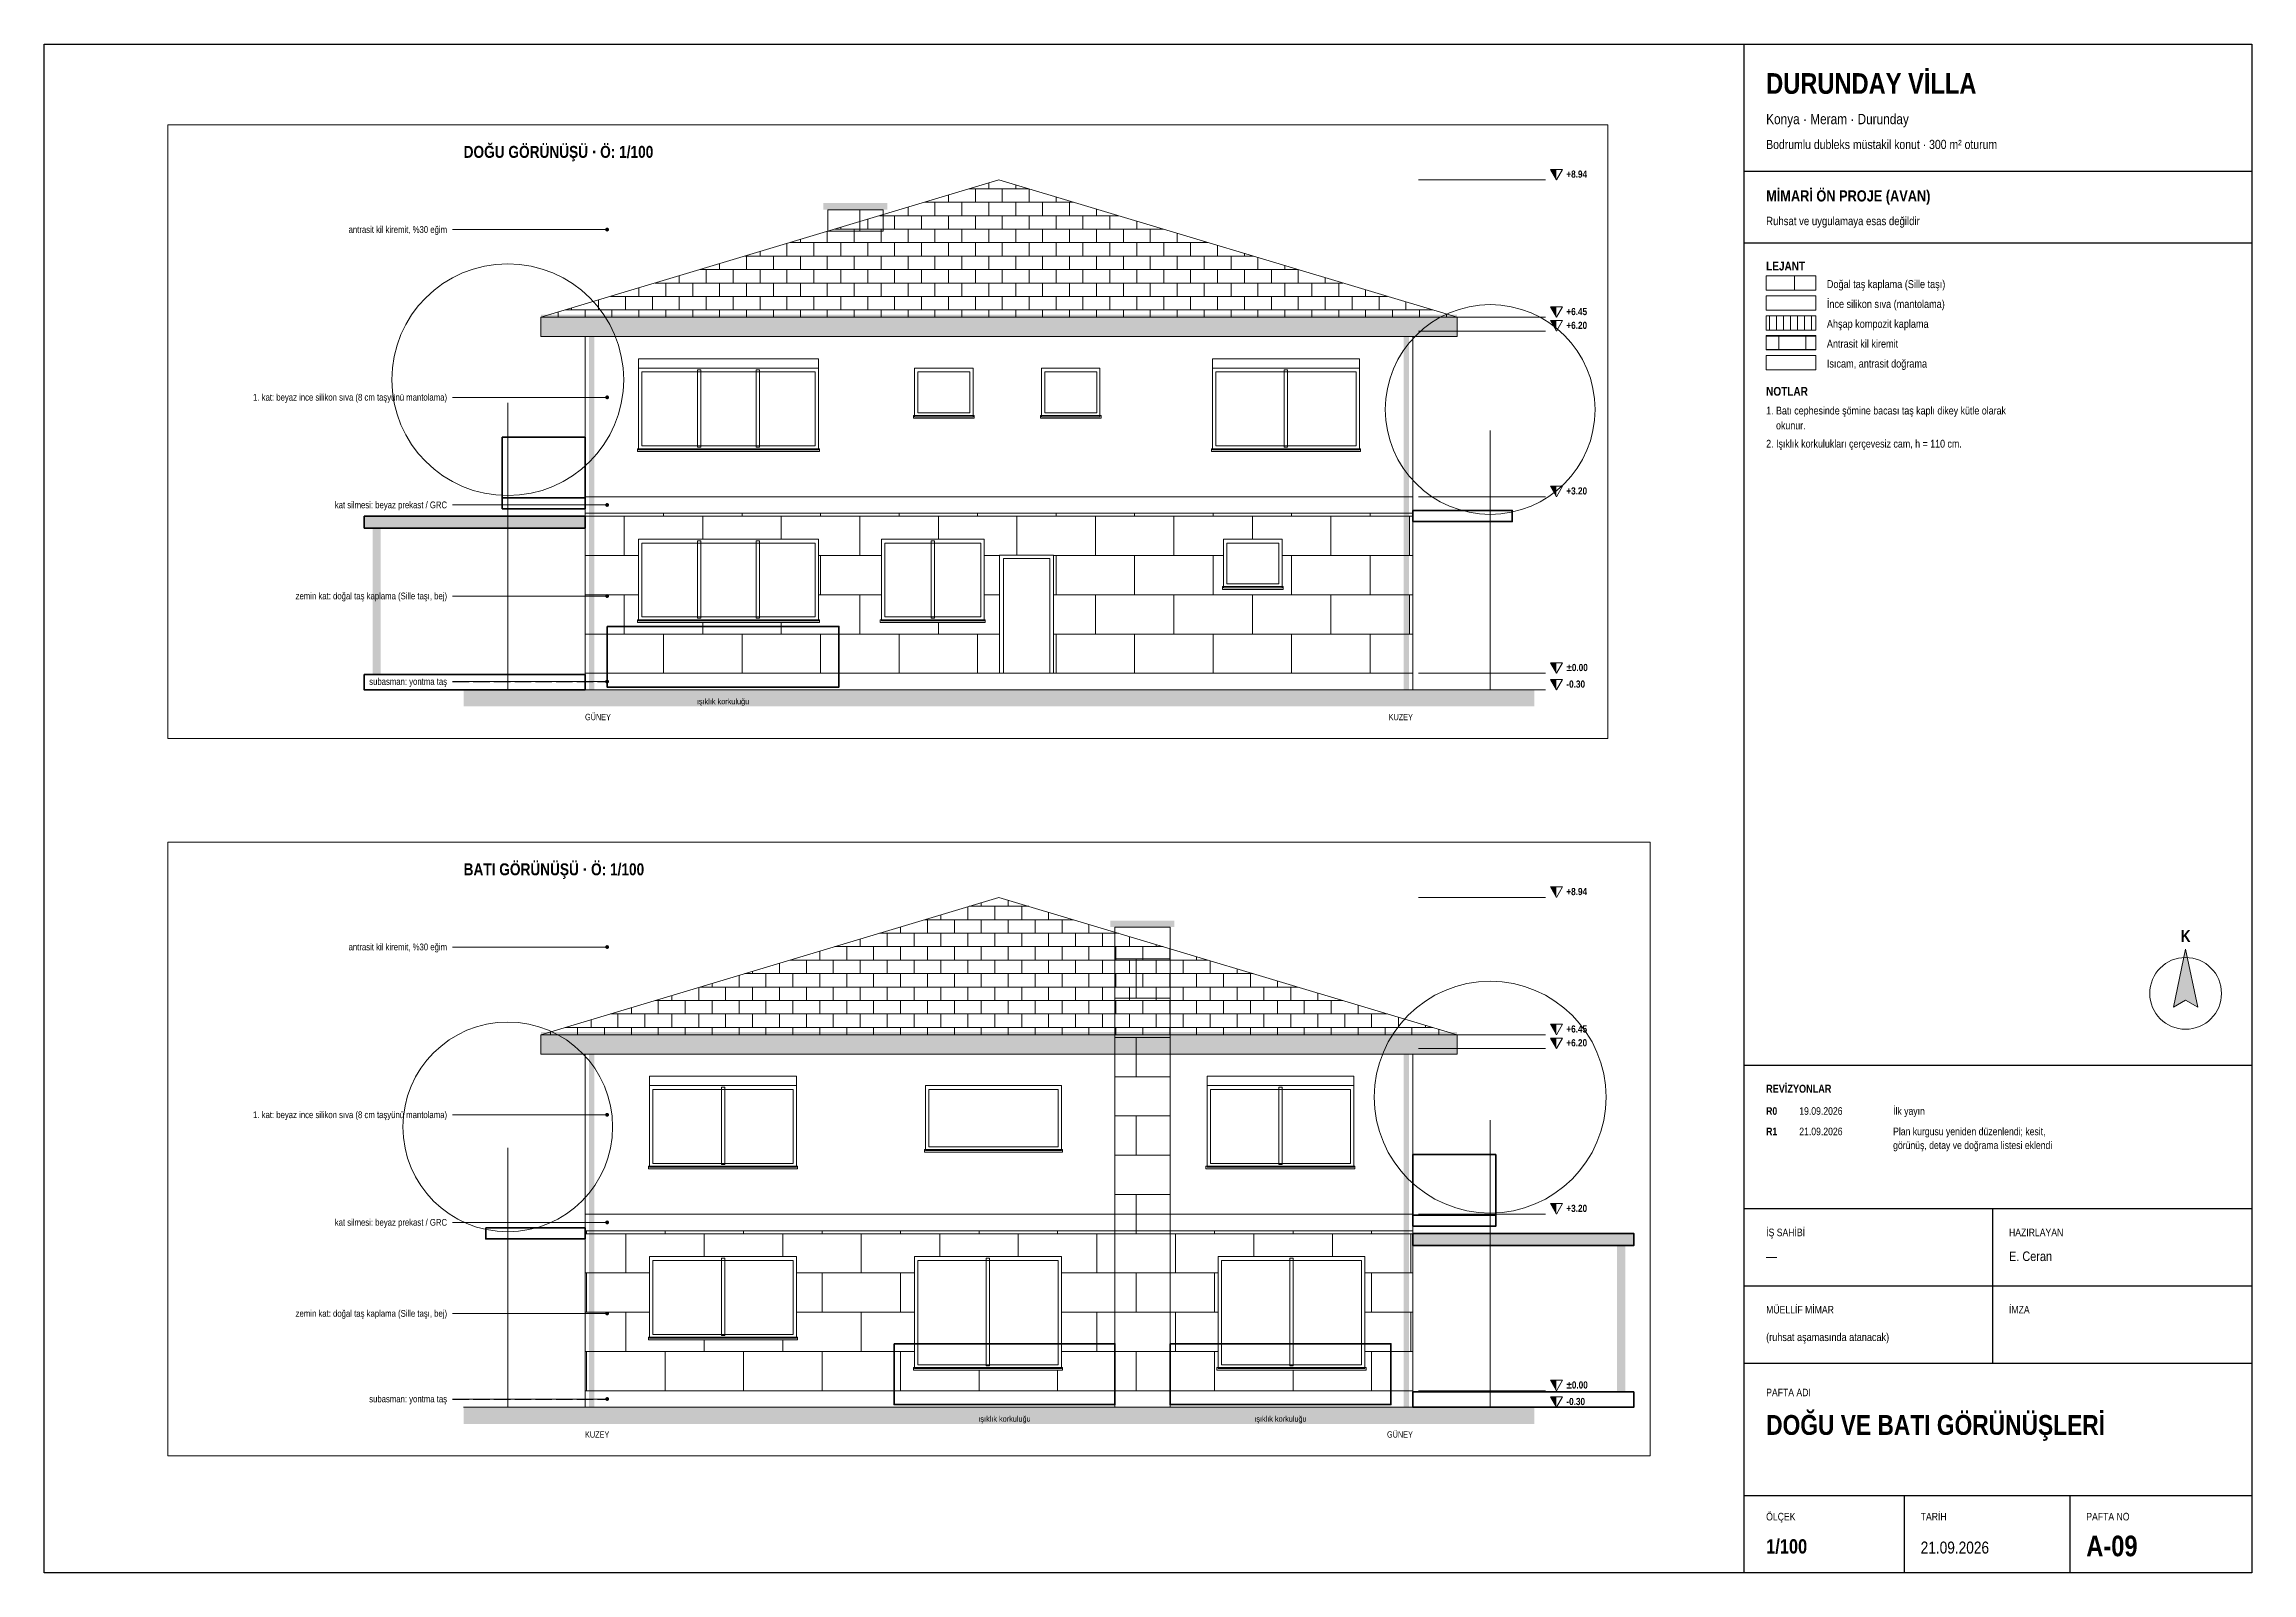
# Paper-space layout 'A-09 DOGU VE BATI GORUNUSLERI' of a CAD drawing. Header units: centimetres, sheet in millimetres. Extents: x 10 to 410, y 10 to 287.
# The model-space entities are those that its viewports show. They can reach past a viewport. Long polylines and large blocks are cut down to what shows.
import ezdxf
from ezdxf.enums import TextEntityAlignment as Align

# ---------------------------------------------------------------- set-up
doc = ezdxf.new("R2010")
doc.units = ezdxf.units.CM
doc.header["$LTSCALE"] = 0.25
doc.linetypes.add('ACAD_ISO02W100', pattern=[15, 12, -3])
for name, color, linetype, lineweight in [('M-BACA-TUGLA-1', 116, 'Continuous', 9), ('M-BACA-TUGLA-1-T', 8, 'Continuous', 5), ('M-BITK-AGAC-1', 70, 'Continuous', 9), ('M-CKAP-KIREMIT-1', 66, 'Continuous', 9), ('M-CKAP-KIREMIT-1-T', 8, 'Continuous', 5), ('M-CVRE-ZEMIN', 45, 'Continuous', 18), ('M-CVRE-ZEMIN-T', 8, 'Continuous', 5), ('M-DUVK-DOGALTAS-1', 139, 'Continuous', 5), ('M-DUVK-DOGALTAS-1-T', 8, 'Continuous', 5), ('M-DUVK-PREKAST-1', 127, 'Continuous', 5), ('M-GOST-ANTET', 176, 'Continuous', 25), ('M-GOST-ANTETYAZI', 177, 'Continuous', 9), ('M-GOST-KESITKOT', 46, 'Continuous', 9), ('M-GOST-KUZEYOKU', 1, 'Continuous', 9), ('M-GOST-LEJANT', 173, 'Continuous', 9), ('M-GOST-YAZI', 2, 'Continuous', 9), ('M-KPKN-AHSAP-1', 93, 'Continuous', 9), ('M-PNKS-ALUMINYUM-1', 171, 'Continuous', 9), ('M-SIVA-1', 52, 'Continuous', 5), ('M-TASI-BETONARME-1', 5, 'Continuous', 35), ('M-TASI-BETONARME-1-T', 250, 'Continuous', 5), ('M-YIBO-SAC-1', 12, 'Continuous', 9)]:
    doc.layers.add(name, color=color, linetype=linetype, lineweight=lineweight)
doc.layers.add('M-GOST-VPORT', color=8, linetype='Continuous', lineweight=9, plot=False)
doc.styles.add('YAZI', font='arialn.ttf')
doc.styles.add('YAZI-KALIN', font='arialnb.ttf')

psp = doc.layouts.new('A-09 DOGU VE BATI GORUNUSLERI')

# ---------------------------------------------------------------- texts
at = {"layer": 'M-GOST-ANTETYAZI'}
for s, height, style, p in [('DURUNDAY VİLLA', 3.744, 'YAZI-KALIN', (322, 278)), ('Konya · Meram · Durunday', 1.872, 'YAZI', (322, 272.5)), ('Bodrumlu dubleks müstakil konut · 300 m² oturum', 1.656, 'YAZI', (322, 268)), ('MİMARİ ÖN PROJE (AVAN)', 2.016, 'YAZI-KALIN', (322, 258.5)), ('Ruhsat ve uygulamaya esas değildir', 1.512, 'YAZI', (322, 254.2)), ('LEJANT', 1.584, 'YAZI-KALIN', (322, 246)), ('Doğal taş kaplama (Sille taşı)', 1.44, 'YAZI', (333, 242.8)), ('İnce silikon sıva (mantolama)', 1.44, 'YAZI', (333, 239.2)), ('Ahşap kompozit kaplama', 1.44, 'YAZI', (333, 235.6)), ('Antrasit kil kiremit', 1.44, 'YAZI', (333, 232)), ('Isıcam, antrasit doğrama', 1.44, 'YAZI', (333, 228.4)), ('NOTLAR', 1.584, 'YAZI-KALIN', (322, 223.3)), ('1. Batı cephesinde şömine bacası taş kaplı dikey kütle olarak', 1.404, 'YAZI', (322, 219.9)), ('    okunur.', 1.404, 'YAZI', (322, 217.2)), ('2. Işıklık korkulukları çerçevesiz cam, h = 110 cm.', 1.404, 'YAZI', (322, 213.9)), ('REVİZYONLAR', 1.44, 'YAZI-KALIN', (322, 97)), ('R0', 1.368, 'YAZI-KALIN', (322, 93)), ('19.09.2026', 1.368, 'YAZI', (328, 93)), ('İlk yayın', 1.368, 'YAZI', (345, 93)), ('R1', 1.368, 'YAZI-KALIN', (322, 89.3)), ('21.09.2026', 1.368, 'YAZI', (328, 89.3)), ('görünüş, detay ve doğrama listesi eklendi', 1.368, 'YAZI', (345, 86.8)), ('Plan kurgusu yeniden düzenlendi; kesit,', 1.368, 'YAZI', (345, 89.3)), ('İŞ SAHİBİ', 1.368, 'YAZI', (322, 71)), ('HAZIRLAYAN', 1.368, 'YAZI', (366, 71)), ('E. Ceran', 1.728, 'YAZI', (366, 66.5)), ('—', 1.73, 'YAZI', (322, 66.5)), ('MÜELLİF MİMAR', 1.368, 'YAZI', (322, 57)), ('İMZA', 1.368, 'YAZI', (366, 57)), ('(ruhsat aşamasında atanacak)', 1.44, 'YAZI', (322, 52)), ('PAFTA ADI', 1.368, 'YAZI', (322, 42)), ('DOĞU VE BATI GÖRÜNÜŞLERİ', 3.6, 'YAZI-KALIN', (322, 35)), ('ÖLÇEK', 1.368, 'YAZI', (322, 19.5)), ('TARİH', 1.368, 'YAZI', (350, 19.5)), ('PAFTA NO', 1.368, 'YAZI', (380, 19.5)), ('1/100', 2.592, 'YAZI-KALIN', (322, 13.5)), ('A-09', 3.744, 'YAZI-KALIN', (380, 13)), ('21.09.2026', 2.16, 'YAZI', (350, 13.5))]:
    psp.add_text(s, height=height, dxfattribs=dict(at, style=style)).set_placement(p)
at = {"layer": 'M-GOST-ANTETYAZI', "style": 'YAZI-KALIN'}
psp.add_text('K', height=2.16, dxfattribs=at).set_placement((398, 124.3), align=Align.CENTER)

msp = doc.modelspace()

# ---------------------------------------------------------------- texts
at = {"layer": 'M-GOST-KESITKOT', "style": 'YAZI-KALIN'}
for s, p in [('+8.94', (1778, 898)), ('+8.94', (6327, 898)), ('+6.45', (1778, 649)), ('+6.45', (6327, 649)), ('+6.20', (1778, 624)), ('+6.20', (6327, 624)), ('+3.20', (1778, 324)), ('+3.20', (6327, 324)), ('%%p0.00', (1778, 4)), ('%%p0.00', (6327, 4)), ('-0.30', (1778, -26)), ('-0.30', (6327, -26))]:
    msp.add_text(s, height=12.96, dxfattribs=at).set_placement(p)
at = {"layer": 'M-GOST-YAZI'}
for s, height, style, p in [('DOĞU GÖRÜNÜŞÜ · Ö: 1/100', 21.6, 'YAZI-KALIN', (-220, 934)), ('BATI GÖRÜNÜŞÜ · Ö: 1/100', 21.6, 'YAZI-KALIN', (4329, 934)), ('GÜNEY', 11.52, 'YAZI', (0, -85)), ('KUZEY', 11.52, 'YAZI', (4549, -85))]:
    msp.add_text(s, height=height, dxfattribs=dict(at, style=style)).set_placement(p)
at = {"layer": 'M-GOST-YAZI', "style": 'YAZI'}
for s, height, p in [('antrasit kil kiremit, %30 eğim', 12.24, (-250, 798)), ('antrasit kil kiremit, %30 eğim', 12.24, (4299, 798)), ('1. kat: beyaz ince silikon sıva (8 cm taşyünü mantolama)', 12.24, (-250, 494)), ('1. kat: beyaz ince silikon sıva (8 cm taşyünü mantolama)', 12.24, (4299, 494)), ('kat silmesi: beyaz prekast / GRC', 12.24, (-250, 299)), ('kat silmesi: beyaz prekast / GRC', 12.24, (4299, 299)), ('zemin kat: doğal taş kaplama (Sille taşı, bej)', 12.24, (-250, 134)), ('zemin kat: doğal taş kaplama (Sille taşı, bej)', 12.24, (4299, 134)), ('subasman: yontma taş', 12.24, (-250, -21)), ('subasman: yontma taş', 12.24, (4299, -21)), ('KUZEY', 11.52, (1500, -85)), ('GÜNEY', 11.52, (6049, -85))]:
    msp.add_text(s, height=height, dxfattribs=at).set_placement(p, align=Align.RIGHT)
for p in [(250, -56), (5309, -56), (5809, -56)]:
    msp.add_text('ışıklık korkuluğu', height=10.08, dxfattribs=at).set_placement(p, align=Align.CENTER)

# ---------------------------------------------------------------- hatches: boundary and pattern name
at = {"layer": 'M-BACA-TUGLA-1-T'}
h = msp.add_hatch(color=256, dxfattribs=at)
h.dxf.hatch_style = 1
h.paths.add_polyline_path([(5501, 852), (5617, 852), (5617, 840), (5501, 840)])
h = msp.add_hatch(dxfattribs=at)
h.set_pattern_fill('AR-B816', scale=0.35)
h.paths.add_polyline_path([(5509, 840), (5609, 840), (5609, -30), (5509, -30)])
at = {"layer": 'M-CKAP-KIREMIT-1-T'}
h = msp.add_hatch(dxfattribs=at)
h.set_pattern_fill('AR-B816', scale=0.12)
h.paths.add_polyline_path([(1580, 645), (750, 894), (-80, 645)])
h = msp.add_hatch(dxfattribs=at)
h.set_pattern_fill('AR-B816', scale=0.12)
h.paths.add_polyline_path([(4469, 645), (5299, 894), (6129, 645)])
h = msp.add_hatch(color=256, dxfattribs=at)
h.dxf.hatch_style = 1
h.paths.add_polyline_path([(432, 852), (548, 852), (548, 840), (432, 840)])
h = msp.add_hatch(dxfattribs=at)
h.set_pattern_fill('AR-B816', scale=0.35)
h.paths.add_polyline_path([(440, 840), (540, 840), (540, 801), (440, 801)])
h = msp.add_hatch(color=256, dxfattribs=at)
h.dxf.hatch_style = 1
h.paths.add_polyline_path([(-80, 650), (1580, 650), (1580, 640), (-80, 640)])
h = msp.add_hatch(color=256, dxfattribs=at)
h.dxf.hatch_style = 1
h.paths.add_polyline_path([(-80, 645), (1580, 645), (1580, 610), (-80, 610)])
h = msp.add_hatch(color=256, dxfattribs=at)
h.dxf.hatch_style = 1
h.paths.add_polyline_path([(4469, 650), (6129, 650), (6129, 640), (4469, 640)])
h = msp.add_hatch(color=256, dxfattribs=at)
h.dxf.hatch_style = 1
h.paths.add_polyline_path([(4469, 645), (6129, 645), (6129, 610), (4469, 610)])
at = {"layer": 'M-CVRE-ZEMIN-T'}
h = msp.add_hatch(dxfattribs=at)
h.set_pattern_fill('EARTH', scale=5)
h.paths.add_polyline_path([(-220, -30), (1720, -30), (1720, -60), (-220, -60)])
h = msp.add_hatch(dxfattribs=at)
h.set_pattern_fill('EARTH', scale=5)
h.paths.add_polyline_path([(4329, -30), (6269, -30), (6269, -60), (4329, -60)])
at = {"layer": 'M-DUVK-DOGALTAS-1-T'}
h = msp.add_hatch(dxfattribs=at)
h.set_pattern_fill('AR-B816', scale=0.35)
h.paths.add_polyline_path([(0, 290), (1500, 290), (1500, 243), (0, 243)])
h = msp.add_hatch(dxfattribs=at)
h.set_pattern_fill('AR-B816', scale=0.35)
h.paths.add_polyline_path([(4549, 290), (6049, 290), (6049, 243), (4549, 243)])
h = msp.add_hatch(dxfattribs=at)
h.set_pattern_fill('AR-B816', scale=0.35)
h.paths.add_polyline_path([(0, 243), (97, 243), (97, 97), (0, 97)])
h = msp.add_hatch(dxfattribs=at)
h.set_pattern_fill('AR-B816', scale=0.35)
h.paths.add_polyline_path([(423, 243), (537, 243), (537, 97), (423, 97)])
h = msp.add_hatch(dxfattribs=at)
h.set_pattern_fill('AR-B816', scale=0.35)
h.paths.add_polyline_path([(723, 243), (1157, 243), (1157, 214), (723, 214)])
h = msp.add_hatch(dxfattribs=at)
h.set_pattern_fill('AR-B816', scale=0.35)
h.paths.add_polyline_path([(1263, 243), (1500, 243), (1500, 157), (1263, 157)])
h = msp.add_hatch(dxfattribs=at)
h.set_pattern_fill('AR-B816', scale=0.35)
h.paths.add_polyline_path([(4549, 243), (4666, 243), (4666, 97), (4549, 97)])
h = msp.add_hatch(dxfattribs=at)
h.set_pattern_fill('AR-B816', scale=0.35)
h.paths.add_polyline_path([(4932, 243), (5146, 243), (5146, 97), (4932, 97)])
h = msp.add_hatch(dxfattribs=at)
h.set_pattern_fill('AR-B816', scale=0.35)
h.paths.add_polyline_path([(5412, 243), (5696, 243), (5696, 97), (5412, 97)])
h = msp.add_hatch(dxfattribs=at)
h.set_pattern_fill('AR-B816', scale=0.35)
h.paths.add_polyline_path([(5962, 243), (6049, 243), (6049, 97), (5962, 97)])
h = msp.add_hatch(dxfattribs=at)
h.set_pattern_fill('AR-B816', scale=0.35)
h.paths.add_polyline_path([(723, 214), (751, 214), (751, 157), (723, 157)])
h = msp.add_hatch(dxfattribs=at)
h.set_pattern_fill('AR-B816', scale=0.35)
h.paths.add_polyline_path([(849, 214), (1157, 214), (1157, 157), (849, 157)])
h = msp.add_hatch(dxfattribs=at)
h.set_pattern_fill('AR-B816', scale=0.35)
h.paths.add_polyline_path([(723, 157), (751, 157), (751, 155), (723, 155)])
h = msp.add_hatch(dxfattribs=at)
h.set_pattern_fill('AR-B816', scale=0.35)
h.paths.add_polyline_path([(723, 155), (751, 155), (751, 152), (723, 152)])
h = msp.add_hatch(dxfattribs=at)
h.set_pattern_fill('AR-B816', scale=0.35)
h.paths.add_polyline_path([(723, 152), (751, 152), (751, 97), (723, 97)])
h = msp.add_hatch(dxfattribs=at)
h.set_pattern_fill('AR-B816', scale=0.35)
h.paths.add_polyline_path([(849, 157), (1155, 157), (1155, 155), (849, 155)])
h = msp.add_hatch(dxfattribs=at)
h.set_pattern_fill('AR-B816', scale=0.35)
h.paths.add_polyline_path([(849, 155), (1155, 155), (1155, 152), (849, 152)])
h = msp.add_hatch(dxfattribs=at)
h.set_pattern_fill('AR-B816', scale=0.35)
h.paths.add_polyline_path([(849, 152), (1500, 152), (1500, 97), (849, 97)])
h = msp.add_hatch(dxfattribs=at)
h.set_pattern_fill('AR-B816', scale=0.35)
h.paths.add_polyline_path([(1265, 157), (1500, 157), (1500, 155), (1265, 155)])
h = msp.add_hatch(dxfattribs=at)
h.set_pattern_fill('AR-B816', scale=0.35)
h.paths.add_polyline_path([(1265, 155), (1500, 155), (1500, 152), (1265, 152)])
h = msp.add_hatch(dxfattribs=at)
h.set_pattern_fill('AR-B816', scale=0.35)
h.paths.add_polyline_path([(0, 97), (95, 97), (95, 95), (0, 95)])
h = msp.add_hatch(dxfattribs=at)
h.set_pattern_fill('AR-B816', scale=0.35)
h.paths.add_polyline_path([(0, 95), (95, 95), (95, 92), (0, 92)])
h = msp.add_hatch(dxfattribs=at)
h.set_pattern_fill('AR-B816', scale=0.35)
h.paths.add_polyline_path([(0, 92), (751, 92), (751, 0), (0, 0)])
h = msp.add_hatch(dxfattribs=at)
h.set_pattern_fill('AR-B816', scale=0.35)
h.paths.add_polyline_path([(425, 97), (535, 97), (535, 95), (425, 95)])
h = msp.add_hatch(dxfattribs=at)
h.set_pattern_fill('AR-B816', scale=0.35)
h.paths.add_polyline_path([(425, 95), (535, 95), (535, 92), (425, 92)])
h = msp.add_hatch(dxfattribs=at)
h.set_pattern_fill('AR-B816', scale=0.35)
h.paths.add_polyline_path([(725, 97), (751, 97), (751, 95), (725, 95)])
h = msp.add_hatch(dxfattribs=at)
h.set_pattern_fill('AR-B816', scale=0.35)
h.paths.add_polyline_path([(725, 95), (751, 95), (751, 92), (725, 92)])
h = msp.add_hatch(dxfattribs=at)
h.set_pattern_fill('AR-B816', scale=0.35)
h.paths.add_polyline_path([(849, 97), (1500, 97), (1500, 95), (849, 95)])
h = msp.add_hatch(dxfattribs=at)
h.set_pattern_fill('AR-B816', scale=0.35)
h.paths.add_polyline_path([(849, 95), (1500, 95), (1500, 92), (849, 92)])
h = msp.add_hatch(dxfattribs=at)
h.set_pattern_fill('AR-B816', scale=0.35)
h.paths.add_polyline_path([(849, 92), (1500, 92), (1500, 0), (849, 0)])
h = msp.add_hatch(dxfattribs=at)
h.set_pattern_fill('AR-B816', scale=0.35)
h.paths.add_polyline_path([(4549, 97), (4664, 97), (4664, 95), (4549, 95)])
h = msp.add_hatch(dxfattribs=at)
h.set_pattern_fill('AR-B816', scale=0.35)
h.paths.add_polyline_path([(4549, 95), (4664, 95), (4664, 92), (4549, 92)])
h = msp.add_hatch(dxfattribs=at)
h.set_pattern_fill('AR-B816', scale=0.35)
h.paths.add_polyline_path([(4549, 92), (5146, 92), (5146, 42), (4549, 42)])
h = msp.add_hatch(dxfattribs=at)
h.set_pattern_fill('AR-B816', scale=0.35)
h.paths.add_polyline_path([(4934, 97), (5146, 97), (5146, 95), (4934, 95)])
h = msp.add_hatch(dxfattribs=at)
h.set_pattern_fill('AR-B816', scale=0.35)
h.paths.add_polyline_path([(4934, 95), (5146, 95), (5146, 92), (4934, 92)])
h = msp.add_hatch(dxfattribs=at)
h.set_pattern_fill('AR-B816', scale=0.35)
h.paths.add_polyline_path([(5412, 97), (5696, 97), (5696, 95), (5412, 95)])
h = msp.add_hatch(dxfattribs=at)
h.set_pattern_fill('AR-B816', scale=0.35)
h.paths.add_polyline_path([(5412, 95), (5696, 95), (5696, 92), (5412, 92)])
h = msp.add_hatch(dxfattribs=at)
h.set_pattern_fill('AR-B816', scale=0.35)
h.paths.add_polyline_path([(5412, 92), (5696, 92), (5696, 42), (5412, 42)])
h = msp.add_hatch(dxfattribs=at)
h.set_pattern_fill('AR-B816', scale=0.35)
h.paths.add_polyline_path([(5962, 97), (6049, 97), (6049, 95), (5962, 95)])
h = msp.add_hatch(dxfattribs=at)
h.set_pattern_fill('AR-B816', scale=0.35)
h.paths.add_polyline_path([(5962, 95), (6049, 95), (6049, 92), (5962, 92)])
h = msp.add_hatch(dxfattribs=at)
h.set_pattern_fill('AR-B816', scale=0.35)
h.paths.add_polyline_path([(5962, 92), (6049, 92), (6049, 42), (5962, 42)])
h = msp.add_hatch(dxfattribs=at)
h.set_pattern_fill('AR-B816', scale=0.35)
h.paths.add_polyline_path([(4549, 42), (5144, 42), (5144, 40), (4549, 40)])
h = msp.add_hatch(dxfattribs=at)
h.set_pattern_fill('AR-B816', scale=0.35)
h.paths.add_polyline_path([(5414, 42), (5694, 42), (5694, 40), (5414, 40)])
h = msp.add_hatch(dxfattribs=at)
h.set_pattern_fill('AR-B816', scale=0.35)
h.paths.add_polyline_path([(5964, 42), (6049, 42), (6049, 40), (5964, 40)])
h = msp.add_hatch(dxfattribs=at)
h.set_pattern_fill('AR-B816', scale=0.35)
h.paths.add_polyline_path([(4549, 40), (5144, 40), (5144, 37), (4549, 37)])
h = msp.add_hatch(dxfattribs=at)
h.set_pattern_fill('AR-B816', scale=0.35)
h.paths.add_polyline_path([(4549, 37), (6049, 37), (6049, 0), (4549, 0)])
h = msp.add_hatch(dxfattribs=at)
h.set_pattern_fill('AR-B816', scale=0.35)
h.paths.add_polyline_path([(5414, 40), (5694, 40), (5694, 37), (5414, 37)])
h = msp.add_hatch(dxfattribs=at)
h.set_pattern_fill('AR-B816', scale=0.35)
h.paths.add_polyline_path([(5964, 40), (6049, 40), (6049, 37), (5964, 37)])
at = {"layer": 'M-GOST-KESITKOT'}
h = msp.add_hatch(color=256, dxfattribs=at)
h.dxf.hatch_style = 1
h.paths.add_polyline_path([(1749, 913), (1760, 913), (1760, 894)])
h = msp.add_hatch(color=256, dxfattribs=at)
h.dxf.hatch_style = 1
h.paths.add_polyline_path([(6298, 913), (6309, 913), (6309, 894)])
h = msp.add_hatch(color=256, dxfattribs=at)
h.dxf.hatch_style = 1
h.paths.add_polyline_path([(1749, 664), (1760, 664), (1760, 645)])
h = msp.add_hatch(color=256, dxfattribs=at)
h.dxf.hatch_style = 1
h.paths.add_polyline_path([(6298, 664), (6309, 664), (6309, 645)])
h = msp.add_hatch(color=256, dxfattribs=at)
h.dxf.hatch_style = 1
h.paths.add_polyline_path([(1749, 639), (1760, 639), (1760, 620)])
h = msp.add_hatch(color=256, dxfattribs=at)
h.dxf.hatch_style = 1
h.paths.add_polyline_path([(6298, 639), (6309, 639), (6309, 620)])
h = msp.add_hatch(color=256, dxfattribs=at)
h.dxf.hatch_style = 1
h.paths.add_polyline_path([(1749, 339), (1760, 339), (1760, 320)])
h = msp.add_hatch(color=256, dxfattribs=at)
h.dxf.hatch_style = 1
h.paths.add_polyline_path([(6298, 339), (6309, 339), (6309, 320)])
h = msp.add_hatch(color=256, dxfattribs=at)
h.dxf.hatch_style = 1
h.paths.add_polyline_path([(1749, 19), (1760, 19), (1760, 0)])
h = msp.add_hatch(color=256, dxfattribs=at)
h.dxf.hatch_style = 1
h.paths.add_polyline_path([(6298, 19), (6309, 19), (6309, 0)])
h = msp.add_hatch(color=256, dxfattribs=at)
h.dxf.hatch_style = 1
h.paths.add_polyline_path([(1749, -11), (1760, -11), (1760, -30)])
h = msp.add_hatch(color=256, dxfattribs=at)
h.dxf.hatch_style = 1
h.paths.add_polyline_path([(6298, -11), (6309, -11), (6309, -30)])
at = {"layer": 'M-GOST-YAZI'}
h = msp.add_hatch(color=256, dxfattribs=at)
h.dxf.hatch_style = 1
edge = h.paths.add_edge_path()
edge.add_arc((40, 804), 3.5, 0, 360)
h = msp.add_hatch(color=256, dxfattribs=at)
h.dxf.hatch_style = 1
edge = h.paths.add_edge_path()
edge.add_arc((4589, 804), 3.5, 0, 360)
h = msp.add_hatch(color=256, dxfattribs=at)
h.dxf.hatch_style = 1
edge = h.paths.add_edge_path()
edge.add_arc((40, 500), 3.5, 0, 360)
h = msp.add_hatch(color=256, dxfattribs=at)
h.dxf.hatch_style = 1
edge = h.paths.add_edge_path()
edge.add_arc((4589, 500), 3.5, 0, 360)
h = msp.add_hatch(color=256, dxfattribs=at)
h.dxf.hatch_style = 1
edge = h.paths.add_edge_path()
edge.add_arc((40, 305), 3.5, 0, 360)
h = msp.add_hatch(color=256, dxfattribs=at)
h.dxf.hatch_style = 1
edge = h.paths.add_edge_path()
edge.add_arc((4589, 305), 3.5, 0, 360)
h = msp.add_hatch(color=256, dxfattribs=at)
h.dxf.hatch_style = 1
edge = h.paths.add_edge_path()
edge.add_arc((40, 140), 3.5, 0, 360)
h = msp.add_hatch(color=256, dxfattribs=at)
h.dxf.hatch_style = 1
edge = h.paths.add_edge_path()
edge.add_arc((4589, 140), 3.5, 0, 360)
h = msp.add_hatch(color=256, dxfattribs=at)
h.dxf.hatch_style = 1
edge = h.paths.add_edge_path()
edge.add_arc((40, -15), 3.5, 0, 360)
h = msp.add_hatch(color=256, dxfattribs=at)
h.dxf.hatch_style = 1
edge = h.paths.add_edge_path()
edge.add_arc((4589, -15), 3.5, 0, 360)
at = {"layer": 'M-TASI-BETONARME-1-T'}
h = msp.add_hatch(color=256, dxfattribs=at)
h.dxf.hatch_style = 1
h.paths.add_polyline_path([(-400, 285), (0, 285), (0, 263), (-400, 263)])
h = msp.add_hatch(color=256, dxfattribs=at)
h.dxf.hatch_style = 1
h.paths.add_polyline_path([(6049, 285), (6449, 285), (6449, 263), (6049, 263)])
h = msp.add_hatch(color=256, dxfattribs=at)
h.dxf.hatch_style = 1
h.paths.add_polyline_path([(-385, 263), (-370, 263), (-370, -2), (-385, -2)])
h = msp.add_hatch(color=256, dxfattribs=at)
h.dxf.hatch_style = 1
h.paths.add_polyline_path([(6419, 263), (6434, 263), (6434, -2), (6419, -2)])
at = {"layer": 'M-YIBO-SAC-1'}
h = msp.add_hatch(color=256, dxfattribs=at)
h.dxf.hatch_style = 1
h.paths.add_polyline_path([(7, 610), (17, 610), (17, -30), (7, -30)])
h = msp.add_hatch(color=256, dxfattribs=at)
h.dxf.hatch_style = 1
h.paths.add_polyline_path([(1483, 610), (1493, 610), (1493, -30), (1483, -30)])
h = msp.add_hatch(color=256, dxfattribs=at)
h.dxf.hatch_style = 1
h.paths.add_polyline_path([(4556, 610), (4566, 610), (4566, -30), (4556, -30)])
h = msp.add_hatch(color=256, dxfattribs=at)
h.dxf.hatch_style = 1
h.paths.add_polyline_path([(6032, 610), (6042, 610), (6042, -30), (6032, -30)])

# ---------------------------------------------------------------- linework, layer by layer
at = {"layer": 'M-BACA-TUGLA-1'}
msp.add_lwpolyline([(5509, 840), (5609, 840), (5609, -30), (5509, -30)], close=True, dxfattribs=at)
at = {"layer": 'M-BITK-AGAC-1'}
for p, q in [((-140, -30), (-140, 490)), ((6189, -30), (6189, 490)), ((1640, -30), (1640, 440)), ((4409, -30), (4409, 440))]:
    msp.add_line(p, q, dxfattribs=at)
for centre, radius in [((-140, 532), 210), ((6189, 532), 210), ((1640, 478), 190), ((4409, 478), 190)]:
    msp.add_circle(centre, radius, dxfattribs=at)
at = {"layer": 'M-CKAP-KIREMIT-1'}
for points in [[(1580, 645), (750, 894), (-80, 645)], [(4469, 645), (5299, 894), (6129, 645)], [(440, 840), (540, 840), (540, 801), (440, 801)], [(-80, 645), (1580, 645), (1580, 610), (-80, 610)], [(4469, 645), (6129, 645), (6129, 610), (4469, 610)]]:
    msp.add_lwpolyline(points, close=True, dxfattribs=at)
at = {"layer": 'M-CVRE-ZEMIN'}
for p, q in [((1720, -30), (-220, -30)), ((4329, -30), (6269, -30))]:
    msp.add_line(p, q, dxfattribs=at)
at = {"layer": 'M-DUVK-DOGALTAS-1'}
for points in [[(0, 290), (1500, 290), (1500, 0), (0, 0)], [(4549, 290), (6049, 290), (6049, 0), (4549, 0)], [(0, 0), (1500, 0), (1500, -30), (0, -30)], [(4549, 0), (6049, 0), (6049, -30), (4549, -30)]]:
    msp.add_lwpolyline(points, close=True, dxfattribs=at)
at = {"layer": 'M-DUVK-PREKAST-1'}
for points in [[(0, 320), (1500, 320), (1500, 290), (0, 290)], [(4549, 320), (6049, 320), (6049, 290), (4549, 290)]]:
    msp.add_lwpolyline(points, close=True, dxfattribs=at)
at = {"layer": 'M-GOST-KESITKOT', "linetype": 'ACAD_ISO02W100'}
for p, q in [((1510, 894), (1740, 894)), ((6059, 894), (6289, 894)), ((1510, 645), (1740, 645)), ((6059, 645), (6289, 645)), ((1510, 620), (1740, 620)), ((6059, 620), (6289, 620)), ((1510, 320), (1740, 320)), ((6059, 320), (6289, 320)), ((1510, 0), (1740, 0)), ((6059, 0), (6289, 0)), ((1510, -30), (1740, -30)), ((6059, -30), (6289, -30))]:
    msp.add_line(p, q, dxfattribs=at)
at = {"layer": 'M-GOST-KESITKOT'}
for points in [[(1749, 913), (1771, 913), (1760, 894)], [(6298, 913), (6320, 913), (6309, 894)], [(1749, 664), (1771, 664), (1760, 645)], [(6298, 664), (6320, 664), (6309, 645)], [(1749, 639), (1771, 639), (1760, 620)], [(6298, 639), (6320, 639), (6309, 620)], [(1749, 339), (1771, 339), (1760, 320)], [(6298, 339), (6320, 339), (6309, 320)], [(1749, 19), (1771, 19), (1760, 0)], [(6298, 19), (6320, 19), (6309, 0)], [(1749, -11), (1771, -11), (1760, -30)], [(6298, -11), (6320, -11), (6309, -30)]]:
    msp.add_lwpolyline(points, close=True, dxfattribs=at)
at = {"layer": 'M-GOST-YAZI'}
for p, q in [((-240, 804), (40, 804)), ((4309, 804), (4589, 804)), ((-240, 500), (40, 500)), ((4309, 500), (4589, 500)), ((-240, 305), (40, 305)), ((4309, 305), (4589, 305)), ((-240, 140), (40, 140)), ((4309, 140), (4589, 140)), ((-240, -15), (40, -15)), ((4309, -15), (4589, -15))]:
    msp.add_line(p, q, dxfattribs=at)
at = {"layer": 'M-KPKN-AHSAP-1'}
for points in [[(751, 214), (849, 214), (849, 0), (751, 0)], [(758, 208), (842, 208), (842, 0), (758, 0)]]:
    msp.add_lwpolyline(points, close=True, dxfattribs=at)
at = {"layer": 'M-PNKS-ALUMINYUM-1'}
for points in [[(97, 570), (423, 570), (423, 553), (97, 553)], [(1137, 570), (1403, 570), (1403, 553), (1137, 553)], [(4666, 570), (4932, 570), (4932, 553), (4666, 553)], [(5676, 570), (5942, 570), (5942, 553), (5676, 553)], [(97, 553), (423, 553), (423, 405), (97, 405)], [(103, 546), (417, 546), (417, 412), (103, 412)], [(203.7, 550), (209.7, 550), (209.7, 410), (203.7, 410)], [(310.3, 550), (316.3, 550), (316.3, 410), (310.3, 410)], [(597, 553), (703, 553), (703, 465), (597, 465)], [(603, 546), (697, 546), (697, 472), (603, 472)], [(827, 553), (933, 553), (933, 465), (827, 465)], [(833, 546), (927, 546), (927, 472), (833, 472)], [(1137, 553), (1403, 553), (1403, 405), (1137, 405)], [(1143, 546), (1397, 546), (1397, 412), (1143, 412)], [(1267, 550), (1273, 550), (1273, 410), (1267, 410)], [(4666, 553), (4932, 553), (4932, 405), (4666, 405)], [(4672, 546), (4926, 546), (4926, 412), (4672, 412)], [(4796, 550), (4802, 550), (4802, 410), (4796, 410)], [(5166, 553), (5412, 553), (5412, 435), (5166, 435)], [(5172, 546), (5406, 546), (5406, 442), (5172, 442)], [(5676, 553), (5942, 553), (5942, 405), (5676, 405)], [(5682, 546), (5936, 546), (5936, 412), (5682, 412)], [(5806, 550), (5812, 550), (5812, 410), (5806, 410)], [(595, 467), (705, 467), (705, 462), (595, 462)], [(595, 467), (705, 467), (705, 462), (595, 462)], [(825, 467), (935, 467), (935, 462), (825, 462)], [(825, 467), (935, 467), (935, 462), (825, 462)], [(95, 407), (425, 407), (425, 402), (95, 402)], [(95, 407), (425, 407), (425, 402), (95, 402)], [(1135, 407), (1405, 407), (1405, 402), (1135, 402)], [(1135, 407), (1405, 407), (1405, 402), (1135, 402)], [(4664, 407), (4934, 407), (4934, 402), (4664, 402)], [(4664, 407), (4934, 407), (4934, 402), (4664, 402)], [(5164, 437), (5414, 437), (5414, 432), (5164, 432)], [(5164, 437), (5414, 437), (5414, 432), (5164, 432)], [(5674, 407), (5944, 407), (5944, 402), (5674, 402)], [(5674, 407), (5944, 407), (5944, 402), (5674, 402)], [(97, 243), (423, 243), (423, 95), (97, 95)], [(537, 243), (723, 243), (723, 95), (537, 95)], [(1157, 243), (1263, 243), (1263, 155), (1157, 155)], [(4666, 243), (4932, 243), (4932, 95), (4666, 95)], [(5146, 243), (5412, 243), (5412, 40), (5146, 40)], [(5696, 243), (5962, 243), (5962, 40), (5696, 40)], [(103, 236), (417, 236), (417, 102), (103, 102)], [(203.7, 240), (209.7, 240), (209.7, 100), (203.7, 100)], [(310.3, 240), (316.3, 240), (316.3, 100), (310.3, 100)], [(543, 236), (717, 236), (717, 102), (543, 102)], [(627, 240), (633, 240), (633, 100), (627, 100)], [(1163, 236), (1257, 236), (1257, 162), (1163, 162)], [(4672, 236), (4926, 236), (4926, 102), (4672, 102)], [(4796, 240), (4802, 240), (4802, 100), (4796, 100)], [(5152, 236), (5406, 236), (5406, 47), (5152, 47)], [(5276, 240), (5282, 240), (5282, 45), (5276, 45)], [(5702, 236), (5956, 236), (5956, 47), (5702, 47)], [(5826, 240), (5832, 240), (5832, 45), (5826, 45)], [(1155, 157), (1265, 157), (1265, 152), (1155, 152)], [(1155, 157), (1265, 157), (1265, 152), (1155, 152)], [(95, 97), (425, 97), (425, 92), (95, 92)], [(95, 97), (425, 97), (425, 92), (95, 92)], [(535, 97), (725, 97), (725, 92), (535, 92)], [(535, 97), (725, 97), (725, 92), (535, 92)], [(4664, 97), (4934, 97), (4934, 92), (4664, 92)], [(4664, 97), (4934, 97), (4934, 92), (4664, 92)], [(5144, 42), (5414, 42), (5414, 37), (5144, 37)], [(5144, 42), (5414, 42), (5414, 37), (5144, 37)], [(5694, 42), (5964, 42), (5964, 37), (5694, 37)], [(5694, 42), (5964, 42), (5964, 37), (5694, 37)]]:
    msp.add_lwpolyline(points, close=True, dxfattribs=at)
at = {"layer": 'M-SIVA-1'}
for points in [[(0, 610), (1500, 610), (1500, 320), (0, 320)], [(4549, 610), (6049, 610), (6049, 320), (4549, 320)]]:
    msp.add_lwpolyline(points, close=True, dxfattribs=at)
at = {"layer": 'M-TASI-BETONARME-1'}
for points in [[(-150, 428), (0, 428), (0, 318), (-150, 318)], [(6049, 428), (6199, 428), (6199, 318), (6049, 318)], [(-400, 285), (0, 285), (0, 263), (-400, 263)], [(-150, 318), (0, 318), (0, 298), (-150, 298)], [(1500, 295), (1680, 295), (1680, 275), (1500, 275)], [(4369, 295), (4549, 295), (4549, 275), (4369, 275)], [(6049, 318), (6199, 318), (6199, 298), (6049, 298)], [(6049, 285), (6449, 285), (6449, 263), (6049, 263)], [(40, 85), (460, 85), (460, -25), (40, -25)], [(5109, 85), (5509, 85), (5509, -25), (5109, -25)], [(5609, 85), (6009, 85), (6009, -25), (5609, -25)], [(-400, -2), (0, -2), (0, -30), (-400, -30)], [(6049, -2), (6449, -2), (6449, -30), (6049, -30)]]:
    msp.add_lwpolyline(points, close=True, dxfattribs=at)

msp.set_redraw_order([(e.dxf.handle, doc.entitydb.next_handle()) for e in msp.query("TEXT MTEXT ATTDEF DIMENSION ARC_DIMENSION")])  # texts and dimensions are drawn at this point

# ---------------------------------------------------------------- hatches: boundary and pattern name
at = {"layer": 'M-GOST-KUZEYOKU'}
h = psp.add_hatch(color=256, dxfattribs=at)
h.dxf.hatch_style = 1
h.paths.add_polyline_path([(398, 123), (400.2, 112.5), (398, 113.8), (395.8, 112.5)])
at = {"layer": 'M-GOST-LEJANT'}
h = psp.add_hatch(dxfattribs=at)
h.set_pattern_fill('AR-B816', scale=0.035)
h.paths.add_polyline_path([(322, 245), (331, 245), (331, 242.4), (322, 242.4)])
h = psp.add_hatch(dxfattribs=at)
h.set_pattern_fill('LINE', scale=0.4, angle=90)
h.paths.add_polyline_path([(322, 237.8), (331, 237.8), (331, 235.2), (322, 235.2)])
h = psp.add_hatch(dxfattribs=at)
h.set_pattern_fill('AR-B816', scale=0.012)
h.paths.add_polyline_path([(322, 234.2), (331, 234.2), (331, 231.6), (322, 231.6)])

# ---------------------------------------------------------------- linework, layer by layer
at = {"layer": 'M-GOST-ANTET'}
for p, q in [((318, 264), (410, 264)), ((318, 251), (410, 251)), ((318, 102), (410, 102)), ((318, 76), (410, 76)), ((363, 76), (363, 62)), ((318, 62), (410, 62)), ((363, 62), (363, 48)), ((318, 48), (410, 48)), ((318, 24), (410, 24)), ((347, 24), (347, 10)), ((377, 24), (377, 10))]:
    psp.add_line(p, q, dxfattribs=at)
at = {"layer": 'M-GOST-ANTET', "linetype": 'ACAD_ISO02W100'}
for p, q in [((84, 171.5), (112, 171.5)), ((84, 41.5), (112, 41.5)), ((84, 41.5), (112, 41.5))]:
    psp.add_line(p, q, dxfattribs=at)
at = {"layer": 'M-GOST-ANTET'}
for points in [[(10, 287), (410, 287), (410, 10), (10, 10)], [(318, 287), (410, 287), (410, 10), (318, 10)]]:
    psp.add_lwpolyline(points, close=True, dxfattribs=at)
at = {"layer": 'M-GOST-KUZEYOKU'}
psp.add_lwpolyline([(398, 123), (400.2, 112.5), (398, 113.8), (395.8, 112.5)], close=True, dxfattribs=at)
psp.add_circle((398, 115), 6.5, dxfattribs=at)
at = {"layer": 'M-GOST-LEJANT'}
for points in [[(322, 245), (331, 245), (331, 242.4), (322, 242.4)], [(322, 241.4), (331, 241.4), (331, 238.8), (322, 238.8)], [(322, 237.8), (331, 237.8), (331, 235.2), (322, 235.2)], [(322, 234.2), (331, 234.2), (331, 231.6), (322, 231.6)], [(322, 230.6), (331, 230.6), (331, 228), (322, 228)]]:
    psp.add_lwpolyline(points, close=True, dxfattribs=at)

psp.set_redraw_order([(e.dxf.handle, doc.entitydb.next_handle()) for e in psp.query("TEXT MTEXT ATTDEF DIMENSION ARC_DIMENSION")])  # texts and dimensions are drawn at this point

# ---------------------------------------------------------------- viewports
at = {"layer": 'M-GOST-VPORT'}
psp.add_viewport(center=(162.85, 216.79), size=(260.9, 111.22), view_center_point=(548.5, 437.9), view_height=1112.2, dxfattribs=at)
psp.add_viewport(center=(166.7, 86.79), size=(268.6, 111.22), view_center_point=(5136, 437.9), view_height=1112.2, status=3, dxfattribs=at)

doc.saveas('drawing.dxf')
